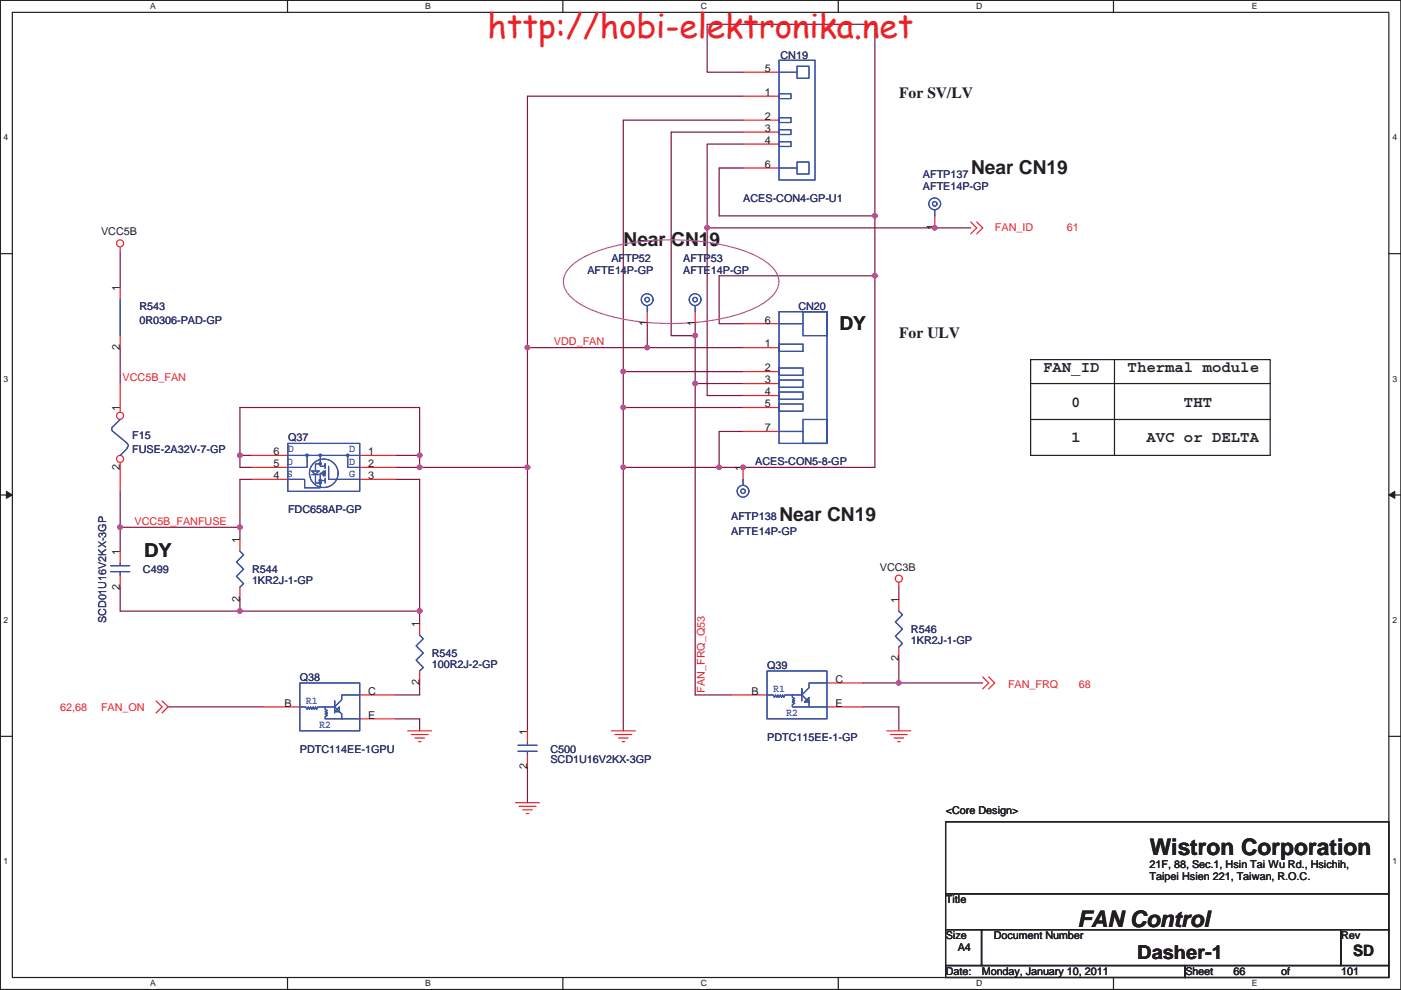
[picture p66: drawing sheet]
<svg xmlns="http://www.w3.org/2000/svg" width="297mm" height="210mm" viewBox="0 0 297 210" stroke-linecap="round" stroke-linejoin="round" font-family="sans-serif">
<defs><g id="words">
<text font-size="7.1" fill="#ed2024" x="103.3" y="8.1">http://hobi-elektronika.net</text>
<g font-size="4.8" fill="#231f20">
<text x="243.8" y="181.4">Wistron Corporation</text>
<text x="228.4" y="196.5">FAN Control</text>
</g>
<g font-size="4.1" fill="#231f20">
<text x="205.9" y="36.9">Near CN19</text>
<text x="132.2" y="52.1">Near CN19</text>
<text x="178" y="69.9">DY</text>
<text x="165.3" y="110.5">Near CN19</text>
<text x="30.6" y="118.1">DY</text>
<text x="241.1" y="203.5">Dasher-1</text>
</g>
<g font-size="3.3" fill="#231f20">
<text x="190.7" y="20.9">For SV/LV</text>
<text x="190.7" y="71.7">For ULV</text>
<text x="221.2" y="79">FAN_ID</text>
<text x="239.1" y="79">Thermal module</text>
<text x="227.1" y="86.4">0</text>
<text x="251" y="86.4">THT</text>
<text x="227.1" y="93.7">1</text>
<text x="243.1" y="93.7">AVC or DELTA</text>
<text x="286.9" y="202.8">SD</text>
</g>
<g font-size="2.3" fill="#231f20">
<text x="162.2" y="15.3">5</text>
<text x="162.2" y="20.4">1</text>
<text x="162.2" y="25.4">2</text>
<text x="162.2" y="28">3</text>
<text x="162.2" y="30.5">4</text>
<text x="162.2" y="35.6">6</text>
<text x="21.4" y="49.9">VCC5B</text>
<text x="198.2" y="48.8" transform="rotate(-90 198.2 48.8)">1</text>
<text x="25.4" y="61.8" transform="rotate(-90 25.4 61.8)">1</text>
<text x="137.2" y="69.2" transform="rotate(-90 137.2 69.2)">1</text>
<text x="147.4" y="69.2" transform="rotate(-90 147.4 69.2)">1</text>
<text x="162.2" y="68.6">6</text>
<text x="25.4" y="74.2" transform="rotate(-90 25.4 74.2)">2</text>
<text x="162.2" y="73.7">1</text>
<text x="162.2" y="78.8">2</text>
<text x="162.2" y="81.3">3</text>
<text x="162.2" y="83.9">4</text>
<text x="25.4" y="87.2" transform="rotate(-90 25.4 87.2)">1</text>
<text x="162.2" y="86.4">5</text>
<text x="162.2" y="91.5">7</text>
<text x="25.4" y="99.7" transform="rotate(-90 25.4 99.7)">2</text>
<text x="58" y="101.6">4 S</text>
<text x="58" y="99.1">5 D</text>
<text x="58" y="96.6">6</text>
<text x="78.1" y="96.6">1</text>
<text x="78.1" y="99.1">2</text>
<text x="78.1" y="101.6">3</text>
<text x="157.5" y="99.9" transform="rotate(-90 157.5 99.9)">1</text>
<text x="25.4" y="117.7" transform="rotate(-90 25.4 117.7)">1</text>
<text x="50.8" y="115.2" transform="rotate(-90 50.8 115.2)">1</text>
<text x="25.4" y="125.1" transform="rotate(-90 25.4 125.1)">2</text>
<text x="186.5" y="121">VCC3B</text>
<text x="50.8" y="127.6" transform="rotate(-90 50.8 127.6)">2</text>
<text x="190.5" y="127.9" transform="rotate(-90 190.5 127.9)">1</text>
<text x="88.9" y="132.9" transform="rotate(-90 88.9 132.9)">1</text>
<text x="190.5" y="140.3" transform="rotate(-90 190.5 140.3)">2</text>
<text x="60.3" y="149.9">B</text>
<text x="78.1" y="147.4">C</text>
<text x="88.9" y="145.4" transform="rotate(-90 88.9 145.4)">2</text>
<text x="159.4" y="147.4">B</text>
<text x="177.1" y="149.9">E</text>
<text x="177.1" y="144.8">C</text>
<text x="78.1" y="152.4">E</text>
<text x="111.8" y="155.8" transform="rotate(-90 111.8 155.8)">1</text>
<text x="111.8" y="163.2" transform="rotate(-90 111.8 163.2)">2</text>
<text x="200.5" y="172.6">&lt;Core Design&gt;</text>
<text x="243.7" y="184">21F, 88, Sec.1, Hsin Tai Wu Rd., Hsichih,</text>
<text x="200.5" y="191.6">Title</text>
<text x="243.7" y="186.7">Taipei Hsien 221, Taiwan, R.O.C.</text>
<text x="200.5" y="199.3">Size</text>
<text x="203.1" y="201.8">A4</text>
<text x="210.7" y="199.3">Document Number</text>
<text x="284.4" y="199.3">Rev</text>
<text x="200.5" y="206.9">Date:</text>
<text x="208.1" y="206.9">Monday, January 10, 2011</text>
<text x="251.3" y="206.9">Sheet</text>
<text x="261.5" y="206.9">66</text>
<text x="271.7" y="206.9">of</text>
<text x="284.4" y="206.9">101</text>
</g>
<g font-size="2.3" fill="#2d2d72">
<text x="165.5" y="12.6">CN19</text>
<text x="195.7" y="37.7">AFTP137</text>
<text x="195.7" y="40.3">AFTE14P-GP</text>
<text x="157.6" y="42.8">ACES-CON4-GP-U1</text>
<text x="124.5" y="58">AFTE14P-GP</text>
<text x="129.6" y="55.5">AFTP52</text>
<text x="144.9" y="55.5">AFTP53</text>
<text x="144.9" y="58">AFTE14P-GP</text>
<text x="29.5" y="65.7">R543</text>
<text x="169.3" y="65.7">CN20</text>
<text x="29.5" y="68.7">0R0306-PAD-GP</text>
<text x="28" y="93.1">F15</text>
<text x="61.1" y="93.6">Q37</text>
<text x="28" y="96.1">FUSE-2A32V-7-GP</text>
<text x="160.1" y="98.7">ACES-CON5-8-GP</text>
<text x="61.1" y="108.8">FDC658AP-GP</text>
<text x="155" y="110.4">AFTP138</text>
<text x="155" y="113.4">AFTE14P-GP</text>
<text x="30.3" y="121.5">C499</text>
<text x="53.4" y="121.5">R544</text>
<text x="53.4" y="123.8">1KR2J-1-GP</text>
<text x="22.5" y="132.2" transform="rotate(-90 22.5 132.2)">SCD01U16V2KX-3GP</text>
<text x="193.1" y="134.2">R546</text>
<text x="193.1" y="136.5">1KR2J-1-GP</text>
<text x="91.5" y="139.3">R545</text>
<text x="91.5" y="141.6">100R2J-2-GP</text>
<text x="162.7" y="141.9">Q39</text>
<text x="63.6" y="144.4">Q38</text>
<text x="63.6" y="159.6">PDTC114EE-1GPU</text>
<text x="116.7" y="159.6">C500</text>
<text x="116.7" y="161.9">SCD1U16V2KX-3GP</text>
<text x="162.7" y="157.1">PDTC115EE-1-GP</text>
</g>
<g font-size="2.3" fill="#ec2426">
<text x="210.9" y="48.9">FAN_ID</text>
<text x="226.2" y="48.9">61</text>
<text x="117.4" y="73.2">VDD_FAN</text>
<text x="26" y="80.9">VCC5B_FAN</text>
<text x="28.5" y="111.3">VCC5B_FANFUSE</text>
<text x="149.4" y="146.9" transform="rotate(-90 149.4 146.9)">FAN_FRQ_Q53</text>
<text x="213.7" y="145.9">FAN_FRQ</text>
<text x="228.7" y="145.9">68</text>
<text x="12.8" y="150.7">62,68</text>
<text x="21.4" y="150.7">FAN_ON</text>
</g>
<g font-size="2.3" fill="#3a53a4">
<text x="61" y="95.9">D</text>
<text x="74" y="95.9">D</text>
<text x="60.8" y="98.7">D</text>
<text x="60.8" y="101.3">S</text>
<text x="74" y="98.7">D</text>
<text x="74" y="101.3">G</text>
<text x="64.9" y="149.3">R1</text>
<text x="163.9" y="146.7">R1</text>
<text x="67.6" y="154.3">R2</text>
<text x="166.7" y="151.8">R2</text>
</g>
<g font-size="1.8" fill="#231f20">
<text x="31.8" y="1.9">A</text>
<text x="90.2" y="1.9">B</text>
<text x="148.6" y="1.9">C</text>
<text x="207" y="1.9">D</text>
<text x="265.4" y="1.9">E</text>
<text x=".7" y="29.8">4</text>
<text x="295.3" y="29.8">4</text>
<text x=".7" y="81">3</text>
<text x="295.3" y="81">3</text>
<text x=".7" y="132.2">2</text>
<text x="295.3" y="132.2">2</text>
<text x=".7" y="183.3">1</text>
<text x="295.3" y="183.3">1</text>
<text x="31.8" y="209.2">A</text>
<text x="90.2" y="209.2">B</text>
<text x="148.6" y="209.2">C</text>
<text x="207" y="209.2">D</text>
<text x="265.4" y="209.2">E</text>
</g>
</g></defs>
<path d="M.1 .1h296.9v209.8h-296.9zM2.6 2.6h291.9v204.7h-291.9z" fill="none" stroke="#231f20" stroke-width=".25"/>
<g fill="#fff">
<path d="M31.8 .3h1.2v2h-1.2z"/>
<path d="M31.8 207.6h1.2v2h-1.2z"/>
</g>
<path d="M61 .1v2.5M61 207.3v2.6" fill="none" stroke="#231f20" stroke-width=".25"/>
<g fill="#fff">
<path d="M90.1 .3h1.2v2h-1.2z"/>
<path d="M90.1 207.6h1.2v2h-1.2z"/>
</g>
<path d="M119.3 .1v2.5M119.3 207.3v2.6" fill="none" stroke="#231f20" stroke-width=".25"/>
<g fill="#fff">
<path d="M148.5 .3h1.3v2h-1.3z"/>
<path d="M148.5 207.6h1.3v2h-1.3z"/>
</g>
<path d="M177.7 .1v2.5M177.7 207.3v2.6" fill="none" stroke="#231f20" stroke-width=".25"/>
<g fill="#fff">
<path d="M206.9 .3h1.2v2h-1.2z"/>
<path d="M206.9 207.6h1.2v2h-1.2z"/>
</g>
<path d="M236.1 .1v2.5M236.1 207.3v2.6" fill="none" stroke="#231f20" stroke-width=".25"/>
<g fill="#fff">
<path d="M265.3 .3h1.1v2h-1.1z"/>
<path d="M265.3 207.6h1.1v2h-1.1z"/>
<path d="M.7 28.2h1v2h-1z"/>
<path d="M295.1 28.2h1v2h-1z"/>
<path d="M.7 79.4h1v2h-1z"/>
<path d="M295.1 79.4h1v2h-1z"/>
</g>
<path d="M.1 53.8h2.5M294.5 53.8h2.5" fill="none" stroke="#231f20" stroke-width=".25"/>
<g fill="#fff">
<path d="M.7 130.6h1v2h-1z"/>
<path d="M295.1 130.6h1v2h-1z"/>
</g>
<path d="M.1 105h2.5M294.5 105h2.5" fill="none" stroke="#231f20" stroke-width=".25"/>
<path d="M1.4 104.2l1.2 .8-1.2 .7z" fill="#231f20"/>
<path d="M1.4 104.2l1.2 .8-1.2 .7z" fill="none" stroke="#231f20" stroke-width=".21"/>
<path d="M294.5 105l1.2-.8v1.5z" fill="#231f20"/>
<path d="M294.5 105l1.2-.8v1.5z" fill="none" stroke="#231f20" stroke-width=".21"/>
<g fill="#fff">
<path d="M.7 181.7h1v2h-1z"/>
<path d="M295.1 181.7h1v2h-1z"/>
</g>
<path d="M.1 156.2h2.5M294.5 156.2h2.5" fill="none" stroke="#231f20" stroke-width=".25"/>
<path d="M50.9 86.4h38.1v10.2M50.9 96.6v2.5" fill="none" stroke="#7f1542" stroke-width=".25"/>
<circle cx="50.9" cy="96.6" r=".49" fill="#b8529f"/>
<circle cx="50.9" cy="96.6" r=".49" fill="none" stroke="#b8529f" stroke-width=".25"/>
<path d="M50.9 96.6h2.5M25.5 104.2v7.6M89 129.6v2.6M190.6 139.8v5.1h17.8M35.6 149.9h20.4M83.9 152.5h5.1v2.5M89 144.9v2.5h-5.1" fill="none" stroke="#7f1542" stroke-width=".25"/>
<circle cx="190.6" cy="144.8" r=".49" fill="#b8529f"/>
<circle cx="190.6" cy="144.8" r=".49" fill="none" stroke="#b8529f" stroke-width=".25"/>
<path d="M25.5 73.7v7.7M25.5 111.8h25.4v2.6M190.6 124.5v2.6M183 149.9h7.6v5.1M111.8 162.6v7.7" fill="none" stroke="#7f1542" stroke-width=".25"/>
<circle cx="50.9" cy="111.8" r=".49" fill="#b8529f"/>
<circle cx="50.9" cy="111.8" r=".49" fill="none" stroke="#b8529f" stroke-width=".25"/>
<circle cx="25.5" cy="111.8" r=".48" fill="#b8529f"/>
<circle cx="25.5" cy="111.8" r=".48" fill="none" stroke="#b8529f" stroke-width=".25"/>
<path d="M25.5 111.8v5.1M50.9 127.1v2.5h38.1" fill="none" stroke="#7f1542" stroke-width=".25"/>
<circle cx="89" cy="129.6" r=".49" fill="#b8529f"/>
<circle cx="89" cy="129.6" r=".49" fill="none" stroke="#b8529f" stroke-width=".25"/>
<circle cx="50.9" cy="129.6" r=".49" fill="#b8529f"/>
<circle cx="50.9" cy="129.6" r=".49" fill="none" stroke="#b8529f" stroke-width=".25"/>
<path d="M137.2 73.7h20.4M50.9 86.4v10.2M89 101.7v27.9M25.5 124.5v5.1h25.4M183 144.9h7.6" fill="none" stroke="#7f1542" stroke-width=".25"/>
<circle cx="137.2" cy="73.7" r=".49" fill="#b8529f"/>
<circle cx="137.2" cy="73.7" r=".49" fill="none" stroke="#b8529f" stroke-width=".25"/>
<path d="M89 96.6v2.5" fill="none" stroke="#7f1542" stroke-width=".25"/>
<circle cx="89" cy="99.1" r=".49" fill="#b8529f"/>
<circle cx="89" cy="99.1" r=".49" fill="none" stroke="#b8529f" stroke-width=".25"/>
<circle cx="89" cy="96.6" r=".49" fill="#b8529f"/>
<circle cx="89" cy="96.6" r=".49" fill="none" stroke="#b8529f" stroke-width=".25"/>
<path d="M25.5 53.4v7.6M83.9 96.6h5.1M83.9 99.1h5.1M132.2 86.4v12.7M157.6 99.1h27.9M83.9 101.7h5.1" fill="none" stroke="#7f1542" stroke-width=".25"/>
<circle cx="157.6" cy="99.1" r=".49" fill="#b8529f"/>
<circle cx="157.6" cy="99.1" r=".49" fill="none" stroke="#b8529f" stroke-width=".25"/>
<path d="M185.5 58.5v40.6M137.2 68.7v5h-25.4M50.9 99.1h2.5M53.4 101.7h-2.5v10.1" fill="none" stroke="#7f1542" stroke-width=".25"/>
<circle cx="185.5" cy="58.5" r=".49" fill="#b8529f"/>
<circle cx="185.5" cy="58.5" r=".49" fill="none" stroke="#b8529f" stroke-width=".25"/>
<path d="M142.3 28v43.2h5.1v-2.5M157.6 78.8h-25.4v7.6" fill="none" stroke="#7f1542" stroke-width=".25"/>
<circle cx="132.2" cy="78.8" r=".49" fill="#b8529f"/>
<circle cx="132.2" cy="78.8" r=".49" fill="none" stroke="#b8529f" stroke-width=".25"/>
<path d="M185.5 5.2h-35.6v10.1h7.7M157.6 35.6h-5.1v10.2h33M157.6 25.5h-25.4v53.3M157.6 20.4h-45.8v53.3" fill="none" stroke="#7f1542" stroke-width=".25"/>
<circle cx="185.5" cy="45.8" r=".49" fill="#b8529f"/>
<circle cx="185.5" cy="45.8" r=".49" fill="none" stroke="#b8529f" stroke-width=".25"/>
<path d="M185.5 5.2v53.3h-33v10.2h5.1M142.3 28h15.3M132.2 86.4h25.4M147.4 81.4h10.2M157.6 91.5h-5.1v7.6h-20.3" fill="none" stroke="#7f1542" stroke-width=".25"/>
<circle cx="132.2" cy="86.4" r=".49" fill="#b8529f"/>
<circle cx="132.2" cy="86.4" r=".49" fill="none" stroke="#b8529f" stroke-width=".25"/>
<path d="M147.4 71.2v10.2" fill="none" stroke="#7f1542" stroke-width=".25"/>
<circle cx="147.4" cy="71.2" r=".49" fill="#b8529f"/>
<circle cx="147.4" cy="71.2" r=".49" fill="none" stroke="#b8529f" stroke-width=".25"/>
<path d="M111.8 99.1v55.9" fill="none" stroke="#7f1542" stroke-width=".25"/>
<circle cx="111.8" cy="99.1" r=".49" fill="#b8529f"/>
<circle cx="111.8" cy="99.1" r=".49" fill="none" stroke="#b8529f" stroke-width=".25"/>
<path d="M132.2 99.1v55.9" fill="none" stroke="#7f1542" stroke-width=".25"/>
<circle cx="132.2" cy="99.1" r=".49" fill="#b8529f"/>
<circle cx="132.2" cy="99.1" r=".49" fill="none" stroke="#b8529f" stroke-width=".25"/>
<path d="M147.4 81.4v66" fill="none" stroke="#7f1542" stroke-width=".25"/>
<circle cx="147.4" cy="81.3" r=".49" fill="#b8529f"/>
<circle cx="147.4" cy="81.3" r=".49" fill="none" stroke="#b8529f" stroke-width=".25"/>
<path d="M111.8 73.7v25.4h-22.8M147.4 147.4h7.6" fill="none" stroke="#7f1542" stroke-width=".25"/>
<circle cx="111.8" cy="73.7" r=".49" fill="#b8529f"/>
<circle cx="111.8" cy="73.7" r=".49" fill="none" stroke="#b8529f" stroke-width=".25"/>
<path d="M157.6 30.6h-7.7v17.7M198.2 48.3h7.6M149.9 83.9h7.7" fill="none" stroke="#7f1542" stroke-width=".25"/>
<circle cx="198.2" cy="48.3" r=".49" fill="#b8529f"/>
<circle cx="198.2" cy="48.3" r=".49" fill="none" stroke="#b8529f" stroke-width=".25"/>
<path d="M198.2 48.3h-48.3v35.6" fill="none" stroke="#7f1542" stroke-width=".25"/>
<circle cx="149.9" cy="48.3" r=".49" fill="#b8529f"/>
<circle cx="149.9" cy="48.3" r=".49" fill="none" stroke="#b8529f" stroke-width=".25"/>
<path d="M152.5 99.1h5.1" fill="none" stroke="#7f1542" stroke-width=".25"/>
<circle cx="152.5" cy="99.1" r=".49" fill="#b8529f"/>
<g fill="none" stroke="#b8529f" stroke-width=".25">
<path d="M121 56.5a22.4 22.4 0 0 1 11-4.7 53.6 53.6 0 0 1 25.7 1.4 14 14 0 0 1 6.5 4 4 4 0 0 1-.7 5.8 22.4 22.4 0 0 1-10.9 4.7 53.1 53.1 0 0 1-25.7-1.4 14.1 14.1 0 0 1-6.5-4.1 4 4 0 0 1 .6-5.7z"/>
<circle cx="152.5" cy="99.1" r=".49"/>
</g>
<g fill="none" stroke="#ec2426" stroke-width=".25">
<path d="M25.5 52.4v1M205.8 47.1l1.3 1.2-1.3 1.3M207.1 47.1l1.3 1.2-1.3 1.3M25.5 61v2.6M25.5 71.2v2.5M190.6 123.5v1M33.1 148.7l1.3 1.2-1.3 1.3M34.4 148.7l1.2 1.2-1.2 1.3M56 149.9h7.6M76.3 152.5h7.6M76.3 147.4h7.6M86.4 155h5.1"/>
<path d="M87.2 155.8h3.6M88 156.5h2M88.7 157.3h.6M129.6 155h5.1M130.4 155.8h3.5M131.2 156.5h2M131.9 157.3h.5M188 155h5.1M188.8 155.8h3.6M189.6 156.5h2M190.3 157.3h.6M208.4 143.6l1.2 1.3-1.2 1.2"/>
<path d="M209.6 143.6l1.3 1.3-1.3 1.2M109.3 170.3h5.1M110.1 171h3.5M110.8 171.8h2.1M111.6 172.5h.5"/>
<circle cx="25.5" cy="51.6" r=".75"/>
<circle cx="190.6" cy="122.7" r=".75"/>
</g>
<path d="M218.5 76.3h50.8v20.3h-50.8zM236.3 76.3v20.3M218.5 81.4h50.8M218.5 89h50.8M200.5 174.3h94v15.3h-94zM200.5 189.6h94v7.6h-94zM200.5 197.2h7.6v7.6h-7.6zM208.1 197.2h76.2v7.6h-76.2zM284.3 197.2h10.2v7.6h-10.2zM200.5 204.8h50.8v2.5h-50.8zM251.3 204.8h43.2v2.5h-43.2z" fill="none" stroke="#231f20" stroke-width=".25"/>
<path d="M25.5 63.6v7.6M63.6 144.9h12.7v10.1h-12.7zM63.6 149.9h1.2l.3 .6 .3-.6 .2 .6 .3-.6 .2 .6 .3-.6 .2 .6 .3-.6 .2 .6 .3-.6h3.5v-1.2v2.5M68.9 149.9v.6l.5 .2-.5 .3 .5 .2-.5 .3 .5 .2-.5 .3v.5h3.6M70.9 151l1.1-1.1v1.1zM76.3 147.4h-3.8v1l-1.6 1.5 1.6 1.6v1h3.8" fill="none" stroke="#3a53a4" stroke-width=".25"/>
<circle cx="25.5" cy="88.2" r=".75" fill="#fff"/>
<g fill="none" stroke="#ec2426" stroke-width=".25">
<path d="M25.5 81.4v6.1"/>
<circle cx="25.5" cy="88.2" r=".75"/>
</g>
<circle cx="25.5" cy="97.3" r=".75" fill="#fff"/>
<g fill="none" stroke="#ec2426" stroke-width=".25">
<path d="M157.6 15.3h7.6M157.6 20.4h7.6M157.6 25.5h7.6M157.6 28h7.6M157.6 30.6h7.6M157.6 35.6h7.6M198.2 45.8v2.5M137.2 66.1v2.6M147.4 66.1v2.6M157.6 73.7h7.6M157.6 78.8h7.6M157.6 68.7h7.6"/>
<path d="M25.5 98.1v6.1M53.4 96.6h7.6M53.4 99.1h7.6M76.3 96.6h7.6M76.3 99.1h7.6M157.6 99.1v2.6M157.6 81.4h7.6M157.6 83.9h7.6M157.6 86.4h7.6M157.6 91.5h7.6M25.5 116.9v2.6M50.9 114.4v2.5"/>
<path d="M53.4 101.7h7.6M76.3 101.7h7.6M25.5 122v2.5M50.9 124.5v2.6M89 132.2v2.5M190.6 127.1v2.5M190.6 137.2v2.6M89 142.3v2.6M111.8 155v2.6M155 147.4h7.6M175.3 149.9h7.7M175.3 144.9h7.7"/>
<path d="M111.8 160.1v2.5"/>
<circle cx="25.5" cy="97.3" r=".75"/>
</g>
<g fill="none" stroke="#3a53a4" stroke-width=".25">
<path d="M165.2 15.3h3.8M165.2 19.9h2.5v1h-2.5zM165.2 12.8h7.6v25.4h-7.6zM169 14.1h2.5v2.5h-2.5zM165.2 35.6h3.8M165.2 25h2.5v1h-2.5zM165.2 27.5h2.5v1h-2.5zM165.2 30.1h2.5v1h-2.5zM169 34.4h2.5v2.5h-2.5zM198.2 44.5v1.3M137.2 64.8v1.3M147.4 64.8v1.3"/>
<path d="M165.2 73h5.1v1.5h-5.1zM165.2 78.1h5.1v1.5h-5.1zM165.2 66.1h10.1v28h-10.1zM165.2 68.7h5.1M170.3 66.1h5v5.1h-5zM23.9 90.5a.77 .77 0 0 0 0 1M24 91.5l3 2.6M25.5 89l-1.5 1.5M27 94.1l.2 .4-.3 .4M27 95.1l-1.5 1.5M61 96.6h4.1M61 94.1h15.3v10.1h-15.3z"/>
<path d="M64.9 96.4h.3l.1 .3h-.4zM66.1 99.9h1.6l-.8 .8zM67.7 96.4h.3v.3h-.3zM67.7 98.2h.3v.4l-.3-.1zM67.9 98.4h-1v1.5M67.9 96.6v2.3h1v-.5v1M68.7 99.9v1l-.5-.5zM69.7 98.9v2.8h6.6M73.5 96.4h.4v.3h-.4zM73.7 96.6v2.5h2.6M76.3 96.6h-11.2v2.5h-4.1M165.2 80.6h5.1v1.5h-5.1z"/>
<path d="M165.2 83.2h5.1v1.5h-5.1zM165.2 85.7h5.1v1.5h-5.1zM165.2 91.5h5.1M170.3 89h5v5.1h-5zM23.4 120h4.1M25.5 119.5v.5M50.9 116.9l.7 .8-1.5 1.5 1.5 1.5-1.5 1.5 1.5 1.6-.7 .7M66.1 100.7h1.6M66.9 100.7v1.8h1M67.7 101.7h.3v.4h-.3zM67.9 101.9h1M68.2 100.4h-.3v3.1h-3.3v-1.8h-3.6"/>
<path d="M68.7 100.4h.2v-.5v1M68.9 101.4v1.1M157.6 101.7v1.2M23.4 121.3h4.1M25.5 121.3v.7M89 134.7l.7 .8-1.5 1.5 1.5 1.5-1.5 1.5 1.5 1.6-.7 .7M190.6 129.6l.7 .8-1.5 1.5 1.5 1.5-1.5 1.5 1.5 1.6-.7 .7M109.8 158.1h4.1M109.8 159.4h4.1M111.8 157.6v.5M111.8 159.4v.7M162.6 142.3h12.7v10.2h-12.7z"/>
<path d="M162.6 147.4h1.3l.3 .5 .2-.5 .3 .5 .2-.5 .3 .5 .3-.5 .2 .5 .2-.5 .3 .5 .2-.5h3.6v-1.3v2.6M168 147.4v.5l.5 .3-.5 .2 .5 .3-.5 .2 .5 .3-.5 .2v.5h3.5M170.5 148.9l1-1v1zM175.3 144.9h-3.8v1l-1.5 1.5 1.5 1.5v1h3.8"/>
<circle cx="198.2" cy="43.2" r="1.25"/>
<circle cx="198.2" cy="43.2" r=".49"/>
<circle cx="137.2" cy="63.6" r="1.25"/>
<circle cx="137.2" cy="63.6" r=".49"/>
<circle cx="147.4" cy="63.6" r="1.25"/>
<circle cx="147.4" cy="63.6" r=".49"/>
<circle cx="67.9" cy="102.4" r=".23"/>
<circle cx="68.7" cy="100.4" r="3"/>
<circle cx="157.5" cy="104.2" r="1.25"/>
<circle cx="157.6" cy="104.2" r=".49"/>
</g>
<circle cx="50.9" cy="96.6" r=".49" fill="#b8529f"/>
<circle cx="50.9" cy="96.6" r=".49" fill="none" stroke="#b8529f" stroke-width=".25"/>
<circle cx="190.6" cy="144.8" r=".49" fill="#b8529f"/>
<circle cx="190.6" cy="144.8" r=".49" fill="none" stroke="#b8529f" stroke-width=".25"/>
<circle cx="50.9" cy="111.8" r=".49" fill="#b8529f"/>
<circle cx="50.9" cy="111.8" r=".49" fill="none" stroke="#b8529f" stroke-width=".25"/>
<circle cx="25.5" cy="111.8" r=".48" fill="#b8529f"/>
<circle cx="25.5" cy="111.8" r=".48" fill="none" stroke="#b8529f" stroke-width=".25"/>
<circle cx="89" cy="129.6" r=".49" fill="#b8529f"/>
<circle cx="89" cy="129.6" r=".49" fill="none" stroke="#b8529f" stroke-width=".25"/>
<circle cx="50.9" cy="129.6" r=".49" fill="#b8529f"/>
<circle cx="50.9" cy="129.6" r=".49" fill="none" stroke="#b8529f" stroke-width=".25"/>
<circle cx="137.2" cy="73.7" r=".49" fill="#b8529f"/>
<circle cx="137.2" cy="73.7" r=".49" fill="none" stroke="#b8529f" stroke-width=".25"/>
<circle cx="89" cy="99.1" r=".49" fill="#b8529f"/>
<circle cx="89" cy="99.1" r=".49" fill="none" stroke="#b8529f" stroke-width=".25"/>
<circle cx="89" cy="96.6" r=".49" fill="#b8529f"/>
<circle cx="89" cy="96.6" r=".49" fill="none" stroke="#b8529f" stroke-width=".25"/>
<circle cx="157.6" cy="99.1" r=".49" fill="#b8529f"/>
<circle cx="157.6" cy="99.1" r=".49" fill="none" stroke="#b8529f" stroke-width=".25"/>
<circle cx="185.5" cy="58.5" r=".49" fill="#b8529f"/>
<circle cx="185.5" cy="58.5" r=".49" fill="none" stroke="#b8529f" stroke-width=".25"/>
<circle cx="132.2" cy="78.8" r=".49" fill="#b8529f"/>
<circle cx="132.2" cy="78.8" r=".49" fill="none" stroke="#b8529f" stroke-width=".25"/>
<circle cx="185.5" cy="45.8" r=".49" fill="#b8529f"/>
<circle cx="185.5" cy="45.8" r=".49" fill="none" stroke="#b8529f" stroke-width=".25"/>
<circle cx="132.2" cy="86.4" r=".49" fill="#b8529f"/>
<circle cx="132.2" cy="86.4" r=".49" fill="none" stroke="#b8529f" stroke-width=".25"/>
<circle cx="147.4" cy="71.2" r=".49" fill="#b8529f"/>
<circle cx="147.4" cy="71.2" r=".49" fill="none" stroke="#b8529f" stroke-width=".25"/>
<circle cx="111.8" cy="99.1" r=".49" fill="#b8529f"/>
<circle cx="111.8" cy="99.1" r=".49" fill="none" stroke="#b8529f" stroke-width=".25"/>
<circle cx="132.2" cy="99.1" r=".49" fill="#b8529f"/>
<circle cx="132.2" cy="99.1" r=".49" fill="none" stroke="#b8529f" stroke-width=".25"/>
<circle cx="147.4" cy="81.3" r=".49" fill="#b8529f"/>
<circle cx="147.4" cy="81.3" r=".49" fill="none" stroke="#b8529f" stroke-width=".25"/>
<circle cx="111.8" cy="73.7" r=".49" fill="#b8529f"/>
<circle cx="111.8" cy="73.7" r=".49" fill="none" stroke="#b8529f" stroke-width=".25"/>
<circle cx="198.2" cy="48.3" r=".49" fill="#b8529f"/>
<circle cx="198.2" cy="48.3" r=".49" fill="none" stroke="#b8529f" stroke-width=".25"/>
<circle cx="149.9" cy="48.3" r=".49" fill="#b8529f"/>
<circle cx="149.9" cy="48.3" r=".49" fill="none" stroke="#b8529f" stroke-width=".25"/>
<circle cx="152.5" cy="99.1" r=".49" fill="#b8529f"/>
<circle cx="152.5" cy="99.1" r=".49" fill="none" stroke="#b8529f" stroke-width=".25"/>
<use href="#words"/>
</svg>
